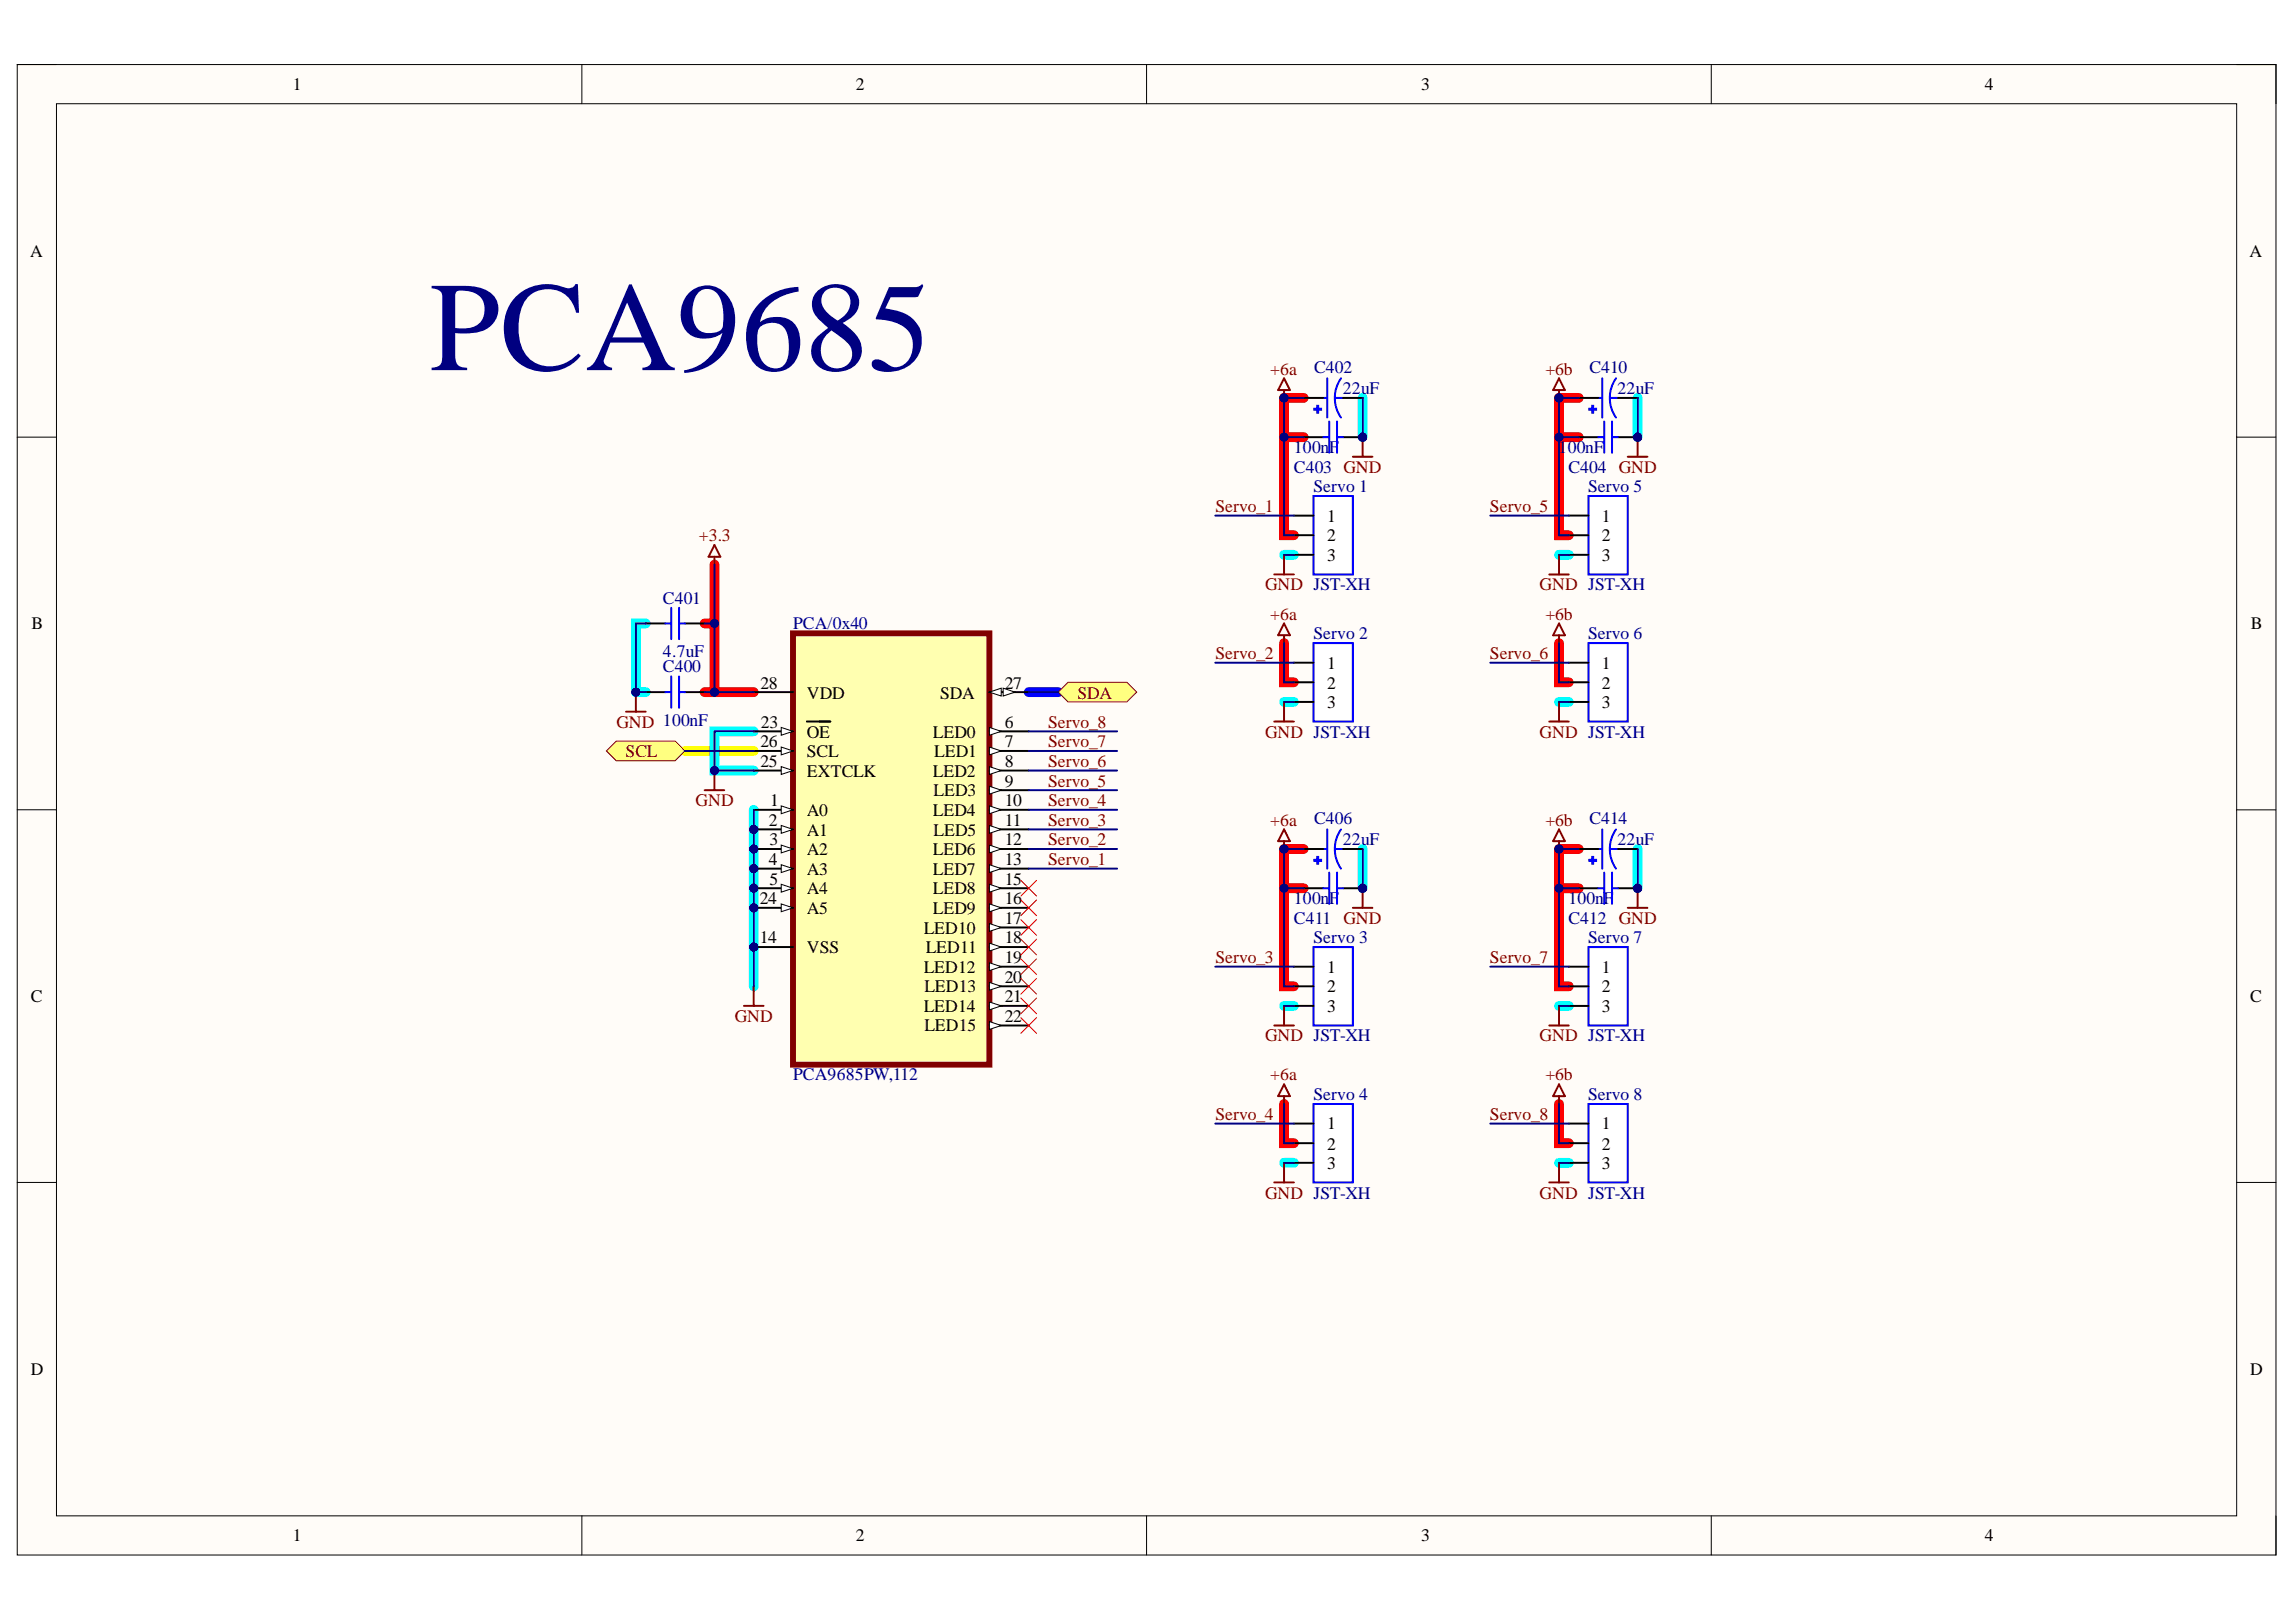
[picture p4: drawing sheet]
<svg xmlns="http://www.w3.org/2000/svg" width="297mm" height="210mm" viewBox="0 0 297 210" stroke-linecap="round" stroke-linejoin="round" font-family="sans-serif">
<defs><g id="words">
<text font-size="16.5" fill="#000080" x="55.6" y="47.9">PCA9685</text>
<g font-size="2.3">
<text x="37.9" y="11.7">1</text>
<text x="110.7" y="11.7">2</text>
<text x="183.9" y="11.7">3</text>
<text x="256.8" y="11.7">4</text>
<text x="3.9" y="33.3">A</text>
<text x="291" y="33.3">A</text>
<text x="171.7" y="67.5">1</text>
<text x="171.7" y="70">2</text>
<text x="207.2" y="67.5">1</text>
<text x="207.2" y="70">2</text>
<text x="171.7" y="72.6">3</text>
<text x="207.2" y="72.6">3</text>
<text x="4.1" y="81.4">B</text>
<text x="291.2" y="81.4">B</text>
<text x="98.4" y="89.1">28</text>
<text x="130" y="89.1">27</text>
<text x="171.7" y="86.5">1</text>
<text x="171.7" y="89.1">2</text>
<text x="207.2" y="86.5">1</text>
<text x="207.2" y="89.1">2</text>
<text x="98.5" y="94.2">23</text>
<text x="104.4" y="90.4">VDD</text>
<text x="104.4" y="95.5">OE</text>
<text x="120.7" y="95.5">LED0</text>
<text x="121.6" y="90.4">SDA</text>
<text x="130" y="94.2">6</text>
<text x="171.7" y="91.7">3</text>
<text x="207.2" y="91.7">3</text>
<text x="98.4" y="96.7">26</text>
<text x="98.4" y="99.3">25</text>
<text x="104.4" y="98">SCL</text>
<text x="104.4" y="100.5">EXTCLK</text>
<text x="120.7" y="100.5">LED2</text>
<text x="120.9" y="98">LED1</text>
<text x="130" y="96.7">7</text>
<text x="130" y="99.3">8</text>
<text x="130" y="101.8">9</text>
<text x="99.5" y="106.9">2</text>
<text x="99.6" y="104.3">1</text>
<text x="104.4" y="105.6">A0</text>
<text x="120.7" y="105.6">LED4</text>
<text x="120.8" y="103.1">LED3</text>
<text x="130" y="104.3">10</text>
<text x="130" y="106.9">11</text>
<text x="99.5" y="111.9">4</text>
<text x="99.6" y="109.4">3</text>
<text x="104.4" y="108.1">A1</text>
<text x="104.4" y="110.7">A2</text>
<text x="104.4" y="113.2">A3</text>
<text x="120.7" y="110.7">LED6</text>
<text x="120.7" y="113.2">LED7</text>
<text x="120.8" y="108.1">LED5</text>
<text x="130" y="109.4">12</text>
<text x="130" y="111.9">13</text>
<text x="98.3" y="117">24</text>
<text x="99.6" y="114.5">5</text>
<text x="104.4" y="115.7">A4</text>
<text x="104.4" y="118.3">A5</text>
<text x="120.7" y="115.7">LED8</text>
<text x="120.7" y="118.3">LED9</text>
<text x="130" y="114.5">15</text>
<text x="130" y="117">16</text>
<text x="130" y="119.5">17</text>
<text x="98.3" y="122.1">14</text>
<text x="104.4" y="123.3">VSS</text>
<text x="119.5" y="120.8">LED10</text>
<text x="119.5" y="125.9">LED12</text>
<text x="119.8" y="123.3">LED11</text>
<text x="130" y="122.1">18</text>
<text x="130" y="124.6">19</text>
<text x="171.7" y="125.9">1</text>
<text x="207.2" y="125.9">1</text>
<text x="4" y="129.7">C</text>
<text x="119.5" y="130.9">LED14</text>
<text x="119.6" y="128.4">LED13</text>
<text x="130" y="127.1">20</text>
<text x="130" y="129.7">21</text>
<text x="171.7" y="128.4">2</text>
<text x="171.7" y="130.9">3</text>
<text x="207.2" y="128.4">2</text>
<text x="207.2" y="130.9">3</text>
<text x="291.1" y="129.7">C</text>
<text x="119.6" y="133.5">LED15</text>
<text x="130" y="132.2">22</text>
<text x="171.7" y="146.2">1</text>
<text x="171.7" y="148.8">2</text>
<text x="207.2" y="146.2">1</text>
<text x="207.2" y="148.8">2</text>
<text x="171.7" y="151.3">3</text>
<text x="207.2" y="151.3">3</text>
<text x="4" y="177.9">D</text>
<text x="291.1" y="177.9">D</text>
<text x="37.9" y="199.5">1</text>
<text x="110.7" y="199.5">2</text>
<text x="183.9" y="199.5">3</text>
<text x="256.8" y="199.5">4</text>
</g>
<g font-size="2.3" fill="#800000">
<text x="164.3" y="48.5">+6a</text>
<text x="199.9" y="48.5">+6b</text>
<text x="90.4" y="70">+3.3</text>
<text x="157.2" y="66.2">Servo_1</text>
<text x="192.8" y="66.2">Servo_5</text>
<text x="163.7" y="76.4">GND JST-XH</text>
<text x="199.2" y="76.4">GND JST-XH</text>
<text x="164.3" y="80.2">+6a</text>
<text x="199.9" y="80.2">+6b</text>
<text x="157.2" y="85.2">Servo_2</text>
<text x="192.8" y="85.2">Servo_6</text>
<text x="79.8" y="94.2">GND 100nF</text>
<text x="135.6" y="94.2">Servo_8</text>
<text x="139.4" y="90.4">SDA</text>
<text x="163.7" y="95.5">GND JST-XH</text>
<text x="199.2" y="95.5">GND JST-XH</text>
<text x="80.9" y="98">SCL</text>
<text x="135.6" y="101.8">Servo_5</text>
<text x="135.6" y="99.3">Servo_6</text>
<text x="135.6" y="96.7">Servo_7</text>
<text x="90" y="104.3">GND</text>
<text x="135.6" y="106.9">Servo_3</text>
<text x="135.6" y="104.3">Servo_4</text>
<text x="164.3" y="106.9">+6a</text>
<text x="199.9" y="106.9">+6b</text>
<text x="135.6" y="111.9">Servo_1</text>
<text x="135.6" y="109.4">Servo_2</text>
<text x="157.2" y="124.6">Servo_3</text>
<text x="192.8" y="124.6">Servo_7</text>
<text x="95.1" y="132.2">GND</text>
<text x="163.7" y="134.7">GND JST-XH</text>
<text x="199.2" y="134.7">GND JST-XH</text>
<text x="164.3" y="139.8">+6a</text>
<text x="199.9" y="139.8">+6b</text>
<text x="157.2" y="144.9">Servo_4</text>
<text x="192.8" y="144.9">Servo_8</text>
<text x="163.7" y="155.1">GND JST-XH</text>
<text x="199.2" y="155.1">GND JST-XH</text>
</g>
<g font-size="2.3" fill="#000080">
<text x="170" y="48.2">C402</text>
<text x="173.7" y="51">22uF</text>
<text x="205.6" y="48.2">C410</text>
<text x="209.3" y="51">22uF</text>
<text x="167.4" y="58.6">100nF</text>
<text x="201.6" y="58.6">100nF</text>
<text x="167.4" y="61.2">C403 GND</text>
<text x="169.9" y="63.7">Servo 1</text>
<text x="202.9" y="61.2">C404 GND</text>
<text x="205.4" y="63.7">Servo 5</text>
<text x="85.8" y="78.1">C401</text>
<text x="102.6" y="81.4">PCA/0x40</text>
<text x="169.9" y="82.7">Servo 2</text>
<text x="205.4" y="82.7">Servo 6</text>
<text x="85.8" y="87">C400</text>
<text x="85.8" y="85">4.7uF</text>
<text x="170" y="106.6">C406</text>
<text x="205.6" y="106.6">C414</text>
<text x="173.7" y="109.4">22uF</text>
<text x="209.3" y="109.4">22uF</text>
<text x="167.4" y="117">100nF</text>
<text x="167.4" y="119.5">C411 GND</text>
<text x="202.9" y="117">100nF</text>
<text x="202.9" y="119.5">C412 GND</text>
<text x="169.9" y="122.1">Servo 3</text>
<text x="205.4" y="122.1">Servo 7</text>
<text x="102.6" y="139.8">PCA9685PW,112</text>
<text x="169.9" y="142.4">Servo 4</text>
<text x="205.4" y="142.4">Servo 8</text>
</g>
</g></defs>
<path d="M2.2 8.4h292.2v192.8h-292.2z" fill-rule="evenodd" fill="#fffcf8"/>
<path d="M2.2 8.4h292.2v192.8h-292.2z" fill="none" stroke="#000" stroke-width=".13"/>
<path d="M7.3 13.4h282.1v182.8h-282.1z" fill-rule="evenodd" fill="#fffcf8"/>
<g fill="none" stroke="#000" stroke-width=".13">
<path d="M2.2 8.3h5.1M7.3 13.4h282.1v182.8h-282.1zM75.3 8.3v5.1M148.3 8.3v5.1M221.4 8.4v5M289.4 8.4h5v5M2.2 56.6h5.1M289.4 56.6h5M2.2 104.8h5.1M289.4 104.8h5M2.2 153h5.1M289.4 153h5"/>
<path d="M75.3 196.2v5M148.3 196.2v5M221.4 196.2v5M294.4 196.2v5"/>
</g>
<path d="M88.6 97.2h8.9" fill="none" stroke="#ff0" stroke-width="1.3"/>
<path d="M133.1 89.6h3.8" fill="none" stroke="#00f" stroke-width="1.3"/>
<g fill="none" stroke="#0ff" stroke-width="1.3">
<path d="M176.3 51.5v5.1M211.9 51.5v5.1M166.1 71.8h1.3M201.7 71.8h1.3M83.5 80.7h-1.2v8.9h1.2M97.5 94.6h-5.1v5.1h5.1M166.1 90.8h1.3M201.7 90.8h1.3M97.5 104.8v22.8M176.3 109.9v5M211.9 109.9v5M166.1 130.2h1.3"/>
<path d="M201.7 130.2h1.3M166.1 150.5h1.3M201.7 150.5h1.3"/>
</g>
<g fill="none" stroke="#f00" stroke-width="1.3">
<path d="M166.1 56.6h2.6M168.7 51.5h-2.6v17.8h1.3M201.7 56.6h2.5M204.2 51.5h-2.5v17.8h1.3M92.4 73.1v16.5M91.2 89.6h6.3M91.2 80.7h1.2M166.1 83.2v5.1h1.3M201.7 83.2v5.1h1.3M166.1 114.9h2.6M168.7 109.9h-2.6v17.7h1.3M201.7 114.9h2.5"/>
<path d="M204.2 109.9h-2.5v17.7h1.3M166.1 142.9v5h1.3M201.7 142.9v5h1.3"/>
</g>
<circle cx="97.5" cy="107.3" r=".51" fill="#000080"/>
<circle cx="97.5" cy="107.3" r=".51" fill="none" stroke="#000080" stroke-width=".13"/>
<circle cx="97.5" cy="109.9" r=".51" fill="#000080"/>
<circle cx="97.5" cy="109.9" r=".51" fill="none" stroke="#000080" stroke-width=".13"/>
<circle cx="97.5" cy="112.4" r=".51" fill="#000080"/>
<circle cx="97.5" cy="112.4" r=".51" fill="none" stroke="#000080" stroke-width=".13"/>
<circle cx="97.5" cy="114.9" r=".51" fill="#000080"/>
<circle cx="97.5" cy="114.9" r=".51" fill="none" stroke="#000080" stroke-width=".13"/>
<circle cx="97.5" cy="117.5" r=".51" fill="#000080"/>
<circle cx="97.5" cy="117.5" r=".51" fill="none" stroke="#000080" stroke-width=".13"/>
<circle cx="97.5" cy="122.6" r=".51" fill="#000080"/>
<circle cx="97.5" cy="122.6" r=".51" fill="none" stroke="#000080" stroke-width=".13"/>
<path d="M102.6 82h25.4v55.8h-25.4z" fill-rule="evenodd" fill="#ffffb0"/>
<path d="M102.6 82h25.4v55.8h-25.4z" fill="none" stroke="#800000" stroke-width=".76"/>
<path d="M97.5 89.6h5.1M97.5 94.6h5.1" fill="none" stroke="#000" stroke-width=".25"/>
<path d="M101.1 94.1l1.5 .5-1.5 .5z" fill="#f8fcff"/>
<path d="M101.1 94.1l1.5 .5-1.5 .5z" fill="none" stroke="#000" stroke-width=".13"/>
<path d="M97.5 97.2h5.1M104.4 93.4h3" fill="none" stroke="#000" stroke-width=".25"/>
<path d="M101.1 96.7l1.5 .5-1.5 .5z" fill="#f8fcff"/>
<path d="M101.1 96.7l1.5 .5-1.5 .5z" fill="none" stroke="#000" stroke-width=".13"/>
<path d="M97.5 99.7h5.1" fill="none" stroke="#000" stroke-width=".25"/>
<path d="M101.1 99.2l1.5 .5-1.5 .5z" fill="#f8fcff"/>
<path d="M101.1 99.2l1.5 .5-1.5 .5z" fill="none" stroke="#000" stroke-width=".13"/>
<path d="M97.5 104.8h5.1" fill="none" stroke="#000" stroke-width=".25"/>
<path d="M101.1 104.3l1.5 .5-1.5 .5z" fill="#f8fcff"/>
<path d="M101.1 104.3l1.5 .5-1.5 .5z" fill="none" stroke="#000" stroke-width=".13"/>
<path d="M97.5 107.3h5.1" fill="none" stroke="#000" stroke-width=".25"/>
<path d="M101.1 106.8l1.5 .5-1.5 .5z" fill="#f8fcff"/>
<path d="M101.1 106.8l1.5 .5-1.5 .5z" fill="none" stroke="#000" stroke-width=".13"/>
<circle cx="97.5" cy="107.3" r=".51" fill="#000080"/>
<circle cx="97.5" cy="107.3" r=".51" fill="none" stroke="#000080" stroke-width=".13"/>
<path d="M97.5 109.9h5.1" fill="none" stroke="#000" stroke-width=".25"/>
<path d="M101.1 109.4l1.5 .5-1.5 .5z" fill="#f8fcff"/>
<path d="M101.1 109.4l1.5 .5-1.5 .5z" fill="none" stroke="#000" stroke-width=".13"/>
<circle cx="97.5" cy="109.9" r=".51" fill="#000080"/>
<circle cx="97.5" cy="109.9" r=".51" fill="none" stroke="#000080" stroke-width=".13"/>
<path d="M97.5 112.4h5.1" fill="none" stroke="#000" stroke-width=".25"/>
<path d="M101.1 111.9l1.5 .5-1.5 .5z" fill="#f8fcff"/>
<path d="M101.1 111.9l1.5 .5-1.5 .5z" fill="none" stroke="#000" stroke-width=".13"/>
<circle cx="97.5" cy="112.4" r=".51" fill="#000080"/>
<circle cx="97.5" cy="112.4" r=".51" fill="none" stroke="#000080" stroke-width=".13"/>
<path d="M97.5 114.9h5.1" fill="none" stroke="#000" stroke-width=".25"/>
<path d="M101.1 114.4l1.5 .5-1.5 .6z" fill="#f8fcff"/>
<path d="M101.1 114.4l1.5 .5-1.5 .6z" fill="none" stroke="#000" stroke-width=".13"/>
<circle cx="97.5" cy="114.9" r=".51" fill="#000080"/>
<circle cx="97.5" cy="114.9" r=".51" fill="none" stroke="#000080" stroke-width=".13"/>
<path d="M97.5 117.5h5.1" fill="none" stroke="#000" stroke-width=".25"/>
<path d="M101.1 117l1.5 .5-1.5 .5z" fill="#f8fcff"/>
<path d="M101.1 117l1.5 .5-1.5 .5z" fill="none" stroke="#000" stroke-width=".13"/>
<circle cx="97.5" cy="117.5" r=".51" fill="#000080"/>
<circle cx="97.5" cy="117.5" r=".51" fill="none" stroke="#000080" stroke-width=".13"/>
<path d="M97.5 122.6h5.1" fill="none" stroke="#000" stroke-width=".25"/>
<circle cx="97.5" cy="122.6" r=".51" fill="#000080"/>
<circle cx="97.5" cy="122.6" r=".51" fill="none" stroke="#000080" stroke-width=".13"/>
<path d="M128 89.6h5.1" fill="none" stroke="#000" stroke-width=".25"/>
<path d="M128 89.6l1.5-.5v1z" fill="#f8fcff"/>
<path d="M128 89.6l1.5-.5v1z" fill="none" stroke="#000" stroke-width=".13"/>
<path d="M129.8 89.1l1.5 .5-1.5 .5z" fill="#f8fcff"/>
<path d="M129.8 89.1l1.5 .5-1.5 .5z" fill="none" stroke="#000" stroke-width=".13"/>
<path d="M128 94.6h5.1" fill="none" stroke="#000" stroke-width=".25"/>
<path d="M128 94.1l1.5 .5-1.5 .5z" fill="#f8fcff"/>
<path d="M128 94.1l1.5 .5-1.5 .5z" fill="none" stroke="#000" stroke-width=".13"/>
<path d="M128 97.2h5.1" fill="none" stroke="#000" stroke-width=".25"/>
<path d="M128 96.7l1.5 .5-1.5 .5z" fill="#f8fcff"/>
<path d="M128 96.7l1.5 .5-1.5 .5z" fill="none" stroke="#000" stroke-width=".13"/>
<path d="M128 99.7h5.1" fill="none" stroke="#000" stroke-width=".25"/>
<path d="M128 99.2l1.5 .5-1.5 .5z" fill="#f8fcff"/>
<path d="M128 99.2l1.5 .5-1.5 .5z" fill="none" stroke="#000" stroke-width=".13"/>
<path d="M128 102.3h5.1" fill="none" stroke="#000" stroke-width=".25"/>
<path d="M128 101.7l1.5 .6-1.5 .5z" fill="#f8fcff"/>
<path d="M128 101.7l1.5 .6-1.5 .5z" fill="none" stroke="#000" stroke-width=".13"/>
<path d="M128 104.8h5.1" fill="none" stroke="#000" stroke-width=".25"/>
<path d="M128 104.3l1.5 .5-1.5 .5z" fill="#f8fcff"/>
<path d="M128 104.3l1.5 .5-1.5 .5z" fill="none" stroke="#000" stroke-width=".13"/>
<path d="M128 107.3h5.1" fill="none" stroke="#000" stroke-width=".25"/>
<path d="M128 106.8l1.5 .5-1.5 .5z" fill="#f8fcff"/>
<path d="M128 106.8l1.5 .5-1.5 .5z" fill="none" stroke="#000" stroke-width=".13"/>
<path d="M128 109.9h5.1" fill="none" stroke="#000" stroke-width=".25"/>
<path d="M128 109.4l1.5 .5-1.5 .5z" fill="#f8fcff"/>
<path d="M128 109.4l1.5 .5-1.5 .5z" fill="none" stroke="#000" stroke-width=".13"/>
<path d="M128 112.4h5.1" fill="none" stroke="#000" stroke-width=".25"/>
<path d="M128 111.9l1.5 .5-1.5 .5z" fill="#f8fcff"/>
<path d="M128 111.9l1.5 .5-1.5 .5z" fill="none" stroke="#000" stroke-width=".13"/>
<path d="M128 114.9h5.1" fill="none" stroke="#000" stroke-width=".25"/>
<path d="M128 114.4l1.5 .5-1.5 .6z" fill="#f8fcff"/>
<path d="M128 114.4l1.5 .5-1.5 .6z" fill="none" stroke="#000" stroke-width=".13"/>
<path d="M128 117.5h5.1" fill="none" stroke="#000" stroke-width=".25"/>
<path d="M128 117l1.5 .5-1.5 .5z" fill="#f8fcff"/>
<path d="M128 117l1.5 .5-1.5 .5z" fill="none" stroke="#000" stroke-width=".13"/>
<path d="M128 120h5.1" fill="none" stroke="#000" stroke-width=".25"/>
<path d="M128 119.5l1.5 .5-1.5 .5z" fill="#f8fcff"/>
<path d="M128 119.5l1.5 .5-1.5 .5z" fill="none" stroke="#000" stroke-width=".13"/>
<path d="M128 122.6h5.1" fill="none" stroke="#000" stroke-width=".25"/>
<path d="M128 122.1l1.5 .5-1.5 .5z" fill="#f8fcff"/>
<path d="M128 122.1l1.5 .5-1.5 .5z" fill="none" stroke="#000" stroke-width=".13"/>
<path d="M128 125.1h5.1" fill="none" stroke="#000" stroke-width=".25"/>
<path d="M128 124.6l1.5 .5-1.5 .5z" fill="#f8fcff"/>
<path d="M128 124.6l1.5 .5-1.5 .5z" fill="none" stroke="#000" stroke-width=".13"/>
<path d="M128 127.6h5.1" fill="none" stroke="#000" stroke-width=".25"/>
<path d="M128 127.1l1.5 .5-1.5 .5z" fill="#f8fcff"/>
<path d="M128 127.1l1.5 .5-1.5 .5z" fill="none" stroke="#000" stroke-width=".13"/>
<path d="M128 130.2h5.1" fill="none" stroke="#000" stroke-width=".25"/>
<path d="M128 129.7l1.5 .5-1.5 .5z" fill="#f8fcff"/>
<path d="M128 129.7l1.5 .5-1.5 .5z" fill="none" stroke="#000" stroke-width=".13"/>
<path d="M128 132.7h5.1" fill="none" stroke="#000" stroke-width=".25"/>
<path d="M128 132.2l1.5 .5-1.5 .5z" fill="#f8fcff"/>
<path d="M128 132.2l1.5 .5-1.5 .5z" fill="none" stroke="#000" stroke-width=".13"/>
<path d="M138.2 88.3h7.6l1.3 1.3-1.3 1.2h-7.6l-1.3-1.2z" fill-rule="evenodd" fill="#ffff80"/>
<path d="M138.2 88.3h7.6l1.3 1.3-1.3 1.2h-7.6l-1.3-1.2z" fill="none" stroke="#800000" stroke-width=".13"/>
<path d="M79.7 95.9h7.7l1.2 1.3-1.2 1.2h-7.7l-1.2-1.2z" fill-rule="evenodd" fill="#ffff80"/>
<path d="M79.7 95.9h7.7l1.2 1.3-1.2 1.2h-7.7l-1.2-1.2z" fill="none" stroke="#800000" stroke-width=".13"/>
<path d="M92.4 99.7v2.6M91.2 102.3h2.5" fill="none" stroke="#800000" stroke-width=".25"/>
<circle cx="92.4" cy="99.7" r=".51" fill="#000080"/>
<circle cx="92.4" cy="99.7" r=".51" fill="none" stroke="#000080" stroke-width=".13"/>
<path d="M92.4 70.5l.8 1.6h-1.5zM92.4 72.1v1M96.2 130.2h2.6M97.5 127.6v2.6" fill="none" stroke="#800000" stroke-width=".25"/>
<path d="M169.9 64.2h5.1v10.1h-5.1z" fill-rule="evenodd" fill="#fff"/>
<path d="M169.9 64.2h5.1v10.1h-5.1z" fill="none" stroke="#00f" stroke-width=".25"/>
<path d="M167.4 66.7h2.5M167.4 69.3h2.5M167.4 71.8h2.5" fill="none" stroke="#000" stroke-width=".25"/>
<path d="M169.9 83.2h5.1v10.2h-5.1z" fill-rule="evenodd" fill="#fff"/>
<path d="M169.9 83.2h5.1v10.2h-5.1z" fill="none" stroke="#00f" stroke-width=".25"/>
<path d="M167.4 85.8h2.5M167.4 88.3h2.5M167.4 90.8h2.5" fill="none" stroke="#000" stroke-width=".25"/>
<path d="M169.9 122.6h5.1v10.1h-5.1z" fill-rule="evenodd" fill="#fff"/>
<path d="M169.9 122.6h5.1v10.1h-5.1z" fill="none" stroke="#00f" stroke-width=".25"/>
<path d="M167.4 125.1h2.5M167.4 127.6h2.5M167.4 130.2h2.5" fill="none" stroke="#000" stroke-width=".25"/>
<path d="M169.9 142.9h5.1v10.1h-5.1z" fill-rule="evenodd" fill="#fff"/>
<path d="M86.1 89.6h.7M86.8 87.5v4.1M87.9 87.5v4.1M87.9 89.6h.7M169.9 142.9h5.1v10.1h-5.1z" fill="none" stroke="#00f" stroke-width=".25"/>
<path d="M83.5 89.6h2.6M88.6 89.6h2.6M167.4 145.4h2.5M167.4 147.9h2.5M167.4 150.5h2.5" fill="none" stroke="#000" stroke-width=".25"/>
<path d="M81 92.1h2.5M82.3 89.6v2.5M164.8 153h2.6M166.1 150.5v2.5" fill="none" stroke="#800000" stroke-width=".25"/>
<circle cx="82.3" cy="89.6" r=".51" fill="#000080"/>
<circle cx="82.3" cy="89.6" r=".51" fill="none" stroke="#000080" stroke-width=".13"/>
<path d="M164.8 74.3h2.6M166.1 71.8v2.5M164.8 93.4h2.6M166.1 90.8v2.6M164.8 132.7h2.6M166.1 130.2v2.5" fill="none" stroke="#800000" stroke-width=".25"/>
<path d="M205.5 64.2h5.1v10.1h-5.1z" fill-rule="evenodd" fill="#fff"/>
<path d="M205.5 64.2h5.1v10.1h-5.1z" fill="none" stroke="#00f" stroke-width=".25"/>
<path d="M203 66.7h2.5M203 69.3h2.5M203 71.8h2.5" fill="none" stroke="#000" stroke-width=".25"/>
<path d="M205.5 83.2h5.1v10.2h-5.1z" fill-rule="evenodd" fill="#fff"/>
<path d="M205.5 83.2h5.1v10.2h-5.1z" fill="none" stroke="#00f" stroke-width=".25"/>
<path d="M203 85.8h2.5M203 88.3h2.5M203 90.8h2.5" fill="none" stroke="#000" stroke-width=".25"/>
<path d="M205.5 122.6h5.1v10.1h-5.1z" fill-rule="evenodd" fill="#fff"/>
<path d="M205.5 122.6h5.1v10.1h-5.1z" fill="none" stroke="#00f" stroke-width=".25"/>
<path d="M203 125.1h2.5M203 127.6h2.5M203 130.2h2.5" fill="none" stroke="#000" stroke-width=".25"/>
<path d="M205.5 142.9h5.1v10.1h-5.1z" fill-rule="evenodd" fill="#fff"/>
<path d="M205.5 142.9h5.1v10.1h-5.1z" fill="none" stroke="#00f" stroke-width=".25"/>
<path d="M203 145.4h2.5M203 147.9h2.5M203 150.5h2.5" fill="none" stroke="#000" stroke-width=".25"/>
<path d="M200.4 74.3h2.6M201.7 71.8v2.5M200.4 93.4h2.6M201.7 90.8v2.6M200.4 132.7h2.6M201.7 130.2v2.5M200.4 153h2.6M201.7 150.5v2.5" fill="none" stroke="#800000" stroke-width=".25"/>
<circle cx="176.3" cy="56.6" r=".51" fill="#000080"/>
<circle cx="176.3" cy="56.6" r=".51" fill="none" stroke="#000080" stroke-width=".13"/>
<path d="M173.8 56.6h2.5" fill="none" stroke="#000" stroke-width=".25"/>
<circle cx="176.3" cy="56.6" r=".51" fill="#000080"/>
<circle cx="176.3" cy="56.6" r=".51" fill="none" stroke="#000080" stroke-width=".13"/>
<path d="M168.7 56.6h2.5" fill="none" stroke="#000" stroke-width=".25"/>
<path d="M171.2 56.6h.8M172 54.5v4.1M173 54.5v4.1M173 56.6h.8" fill="none" stroke="#00f" stroke-width=".25"/>
<path d="M175 59.1h2.6M176.3 56.6v2.5" fill="none" stroke="#800000" stroke-width=".25"/>
<circle cx="176.3" cy="56.6" r=".51" fill="#000080"/>
<circle cx="176.3" cy="56.6" r=".51" fill="none" stroke="#000080" stroke-width=".13"/>
<path d="M166.1 49l.8 1.5h-1.5zM166.1 50.5v1" fill="none" stroke="#800000" stroke-width=".25"/>
<circle cx="166.1" cy="51.5" r=".51" fill="#000080"/>
<circle cx="166.1" cy="51.5" r=".51" fill="none" stroke="#000080" stroke-width=".13"/>
<path d="M166.1 80.7l.8 1.5h-1.5zM166.1 82.2v1" fill="none" stroke="#800000" stroke-width=".25"/>
<circle cx="176.3" cy="114.9" r=".51" fill="#000080"/>
<circle cx="176.3" cy="114.9" r=".51" fill="none" stroke="#000080" stroke-width=".13"/>
<path d="M173.8 114.9h2.5" fill="none" stroke="#000" stroke-width=".25"/>
<circle cx="176.3" cy="114.9" r=".51" fill="#000080"/>
<circle cx="176.3" cy="114.9" r=".51" fill="none" stroke="#000080" stroke-width=".13"/>
<path d="M168.7 114.9h2.5" fill="none" stroke="#000" stroke-width=".25"/>
<path d="M171.2 114.9h.8M172 112.9v4.1M173 112.9v4.1M173 114.9h.8" fill="none" stroke="#00f" stroke-width=".25"/>
<path d="M175 117.5h2.6M176.3 114.9v2.6" fill="none" stroke="#800000" stroke-width=".25"/>
<circle cx="176.3" cy="114.9" r=".51" fill="#000080"/>
<circle cx="176.3" cy="114.9" r=".51" fill="none" stroke="#000080" stroke-width=".13"/>
<path d="M166.1 107.3l.8 1.6h-1.5zM166.1 108.9v1" fill="none" stroke="#800000" stroke-width=".25"/>
<circle cx="166.1" cy="109.9" r=".51" fill="#000080"/>
<circle cx="166.1" cy="109.9" r=".51" fill="none" stroke="#000080" stroke-width=".13"/>
<path d="M166.1 140.3l.8 1.6h-1.5zM166.1 141.9v1" fill="none" stroke="#800000" stroke-width=".25"/>
<circle cx="211.9" cy="56.6" r=".51" fill="#000080"/>
<circle cx="211.9" cy="56.6" r=".51" fill="none" stroke="#000080" stroke-width=".13"/>
<path d="M209.3 56.6h2.6" fill="none" stroke="#000" stroke-width=".25"/>
<circle cx="211.9" cy="56.6" r=".51" fill="#000080"/>
<circle cx="211.9" cy="56.6" r=".51" fill="none" stroke="#000080" stroke-width=".13"/>
<path d="M204.2 56.6h2.6" fill="none" stroke="#000" stroke-width=".25"/>
<path d="M206.8 56.6h.7M207.5 54.5v4.1M208.6 54.5v4.1M208.6 56.6h.7" fill="none" stroke="#00f" stroke-width=".25"/>
<path d="M210.6 59.1h2.5M211.9 56.6v2.5" fill="none" stroke="#800000" stroke-width=".25"/>
<circle cx="211.9" cy="56.6" r=".51" fill="#000080"/>
<circle cx="211.9" cy="56.6" r=".51" fill="none" stroke="#000080" stroke-width=".13"/>
<path d="M201.7 49l.8 1.5h-1.6zM201.7 50.5v1" fill="none" stroke="#800000" stroke-width=".25"/>
<circle cx="201.7" cy="51.5" r=".51" fill="#000080"/>
<circle cx="201.7" cy="51.5" r=".51" fill="none" stroke="#000080" stroke-width=".13"/>
<circle cx="211.9" cy="114.9" r=".51" fill="#000080"/>
<circle cx="211.9" cy="114.9" r=".51" fill="none" stroke="#000080" stroke-width=".13"/>
<path d="M209.3 114.9h2.6" fill="none" stroke="#000" stroke-width=".25"/>
<circle cx="211.9" cy="114.9" r=".51" fill="#000080"/>
<circle cx="211.9" cy="114.9" r=".51" fill="none" stroke="#000080" stroke-width=".13"/>
<path d="M204.2 114.9h2.6" fill="none" stroke="#000" stroke-width=".25"/>
<path d="M206.8 114.9h.7M207.5 112.9v4.1M208.6 112.9v4.1M208.6 114.9h.7" fill="none" stroke="#00f" stroke-width=".25"/>
<path d="M210.6 117.5h2.5M211.9 114.9v2.6" fill="none" stroke="#800000" stroke-width=".25"/>
<circle cx="211.9" cy="114.9" r=".51" fill="#000080"/>
<circle cx="211.9" cy="114.9" r=".51" fill="none" stroke="#000080" stroke-width=".13"/>
<path d="M201.7 80.7l.8 1.5h-1.6zM201.7 82.2v1M201.7 108.9v1M201.7 107.3l.8 1.6h-1.6z" fill="none" stroke="#800000" stroke-width=".25"/>
<circle cx="201.7" cy="109.9" r=".51" fill="#000080"/>
<circle cx="201.7" cy="109.9" r=".51" fill="none" stroke="#000080" stroke-width=".13"/>
<path d="M201.7 140.3l.8 1.6h-1.6zM201.7 141.9v1" fill="none" stroke="#800000" stroke-width=".25"/>
<g fill="none" stroke="#f00" stroke-width=".13">
<path d="M132.1 113.9l2 2.1M132.1 116.5l2 2M132.1 119l2 2M134.1 113.9l-2 2.1M134.1 116.5l-2 2M134.1 119l-2 2M132.1 121.5l2 2.1M132.1 124.1l2 2M132.1 126.6l2 2.1M132.1 129.2l2 2M132.1 131.7l2 2M134.1 121.5l-2 2.1"/>
<path d="M134.1 124.1l-2 2M134.1 126.6l-2 2.1M134.1 129.2l-2 2M134.1 131.7l-2 2"/>
</g>
<path d="M170 52.9h.9v.1h-.9z" fill-rule="evenodd" fill="#00f"/>
<path d="M170 52.9h.9v.1h-.9z" fill="none" stroke="#00f" stroke-width=".25"/>
<path d="M170.4 52.5h.1v.9h-.1z" fill-rule="evenodd" fill="#00f"/>
<path d="M170.4 52.5h.1v.9h-.1zM171.2 51.5h.5M171.7 49v5M172.7 51.5h1.1M173.5 49a4.4 4.4 0 0 0 0 5" fill="none" stroke="#00f" stroke-width=".25"/>
<path d="M168.7 51.5h2.5M173.8 51.5h2.5" fill="none" stroke="#000" stroke-width=".25"/>
<path d="M170 111.3h.9v.1h-.9z" fill-rule="evenodd" fill="#00f"/>
<path d="M170 111.3h.9v.1h-.9z" fill="none" stroke="#00f" stroke-width=".25"/>
<path d="M170.4 110.9h.1v.9h-.1z" fill-rule="evenodd" fill="#00f"/>
<path d="M170.4 110.9h.1v.9h-.1zM171.2 109.9h.5M171.7 107.3v5.1M172.7 109.9h1.1M173.5 107.3a4.4 4.4 0 0 0 0 5.1" fill="none" stroke="#00f" stroke-width=".25"/>
<path d="M168.7 109.9h2.5M173.8 109.9h2.5" fill="none" stroke="#000" stroke-width=".25"/>
<path d="M205.6 52.9h.9v.1h-.9z" fill-rule="evenodd" fill="#00f"/>
<path d="M205.6 52.9h.9v.1h-.9z" fill="none" stroke="#00f" stroke-width=".25"/>
<path d="M206 52.5h.1v.9h-.1z" fill-rule="evenodd" fill="#00f"/>
<path d="M206 52.5h.1v.9h-.1zM206.8 51.5h.5M207.3 49v5M208.3 51.5h1M209.1 49a4.4 4.4 0 0 0 0 5" fill="none" stroke="#00f" stroke-width=".25"/>
<path d="M204.2 51.5h2.6M209.3 51.5h2.6" fill="none" stroke="#000" stroke-width=".25"/>
<path d="M205.6 111.3h.9v.1h-.9z" fill-rule="evenodd" fill="#00f"/>
<path d="M205.6 111.3h.9v.1h-.9z" fill="none" stroke="#00f" stroke-width=".25"/>
<path d="M206 110.9h.1v.9h-.1z" fill-rule="evenodd" fill="#00f"/>
<path d="M86.8 78.7v4M87.9 78.7v4M86.1 80.7h.7M87.9 80.7h.7M206 110.9h.1v.9h-.1zM206.8 109.9h.5M207.3 107.3v5.1M208.3 109.9h1M209.1 107.3a4.4 4.4 0 0 0 0 5.1" fill="none" stroke="#00f" stroke-width=".25"/>
<path d="M83.5 80.7h2.6M88.6 80.7h2.6M204.2 109.9h2.6M209.3 109.9h2.6" fill="none" stroke="#000" stroke-width=".25"/>
<path d="M88.6 97.2h8.9M133.1 89.6h3.8M97.5 122.6v5" fill="none" stroke="#000080" stroke-width=".25"/>
<circle cx="97.5" cy="122.6" r=".51" fill="#000080"/>
<circle cx="97.5" cy="122.6" r=".51" fill="none" stroke="#000080" stroke-width=".13"/>
<path d="M97.5 104.8v17.8" fill="none" stroke="#000080" stroke-width=".25"/>
<circle cx="97.5" cy="107.3" r=".51" fill="#000080"/>
<circle cx="97.5" cy="107.3" r=".51" fill="none" stroke="#000080" stroke-width=".13"/>
<circle cx="97.5" cy="109.9" r=".51" fill="#000080"/>
<circle cx="97.5" cy="109.9" r=".51" fill="none" stroke="#000080" stroke-width=".13"/>
<circle cx="97.5" cy="112.4" r=".51" fill="#000080"/>
<circle cx="97.5" cy="112.4" r=".51" fill="none" stroke="#000080" stroke-width=".13"/>
<circle cx="97.5" cy="114.9" r=".51" fill="#000080"/>
<circle cx="97.5" cy="114.9" r=".51" fill="none" stroke="#000080" stroke-width=".13"/>
<circle cx="97.5" cy="117.5" r=".51" fill="#000080"/>
<circle cx="97.5" cy="117.5" r=".51" fill="none" stroke="#000080" stroke-width=".13"/>
<circle cx="97.5" cy="122.6" r=".51" fill="#000080"/>
<circle cx="97.5" cy="122.6" r=".51" fill="none" stroke="#000080" stroke-width=".13"/>
<path d="M82.3 89.6h1.2M133.1 94.6h11.4M166.1 90.8h1.3M157.2 125.1h10.2M166.1 130.2h1.3M157.2 145.4h10.2M166.1 150.5h1.3" fill="none" stroke="#000080" stroke-width=".25"/>
<circle cx="82.3" cy="89.6" r=".51" fill="#000080"/>
<circle cx="82.3" cy="89.6" r=".51" fill="none" stroke="#000080" stroke-width=".13"/>
<g fill="none" stroke="#000080" stroke-width=".25">
<path d="M157.2 66.7h10.2M166.1 71.8h1.3M192.8 66.7h10.2M201.7 71.8h1.3M97.5 94.6h-5.1v5.1h5.1M133.1 97.2h11.4M133.1 99.7h11.4M157.2 85.8h10.2M192.8 85.8h10.2M201.7 90.8h1.3M133.1 102.3h11.4M133.1 104.8h11.4"/>
<path d="M133.1 107.3h11.4M133.1 109.9h11.4M192.8 125.1h10.2M201.7 130.2h1.3M201.7 150.5h1.3"/>
</g>
<circle cx="92.4" cy="99.7" r=".51" fill="#000080"/>
<circle cx="92.4" cy="99.7" r=".51" fill="none" stroke="#000080" stroke-width=".13"/>
<path d="M176.3 51.5v5.1" fill="none" stroke="#000080" stroke-width=".25"/>
<circle cx="176.3" cy="56.6" r=".51" fill="#000080"/>
<circle cx="176.3" cy="56.6" r=".51" fill="none" stroke="#000080" stroke-width=".13"/>
<path d="M166.1 56.6h2.6" fill="none" stroke="#000080" stroke-width=".25"/>
<circle cx="166.1" cy="56.6" r=".51" fill="#000080"/>
<circle cx="166.1" cy="56.6" r=".51" fill="none" stroke="#000080" stroke-width=".13"/>
<path d="M166.1 51.5h2.6" fill="none" stroke="#000080" stroke-width=".25"/>
<circle cx="166.1" cy="51.5" r=".51" fill="#000080"/>
<circle cx="166.1" cy="51.5" r=".51" fill="none" stroke="#000080" stroke-width=".13"/>
<path d="M176.3 109.9v5" fill="none" stroke="#000080" stroke-width=".25"/>
<circle cx="176.3" cy="114.9" r=".51" fill="#000080"/>
<circle cx="176.3" cy="114.9" r=".51" fill="none" stroke="#000080" stroke-width=".13"/>
<path d="M166.1 114.9h2.6" fill="none" stroke="#000080" stroke-width=".25"/>
<circle cx="166.1" cy="114.9" r=".51" fill="#000080"/>
<circle cx="166.1" cy="114.9" r=".51" fill="none" stroke="#000080" stroke-width=".13"/>
<path d="M166.1 109.9h2.6" fill="none" stroke="#000080" stroke-width=".25"/>
<circle cx="166.1" cy="109.9" r=".51" fill="#000080"/>
<circle cx="166.1" cy="109.9" r=".51" fill="none" stroke="#000080" stroke-width=".13"/>
<path d="M211.9 51.5v5.1" fill="none" stroke="#000080" stroke-width=".25"/>
<circle cx="211.9" cy="56.6" r=".51" fill="#000080"/>
<circle cx="211.9" cy="56.6" r=".51" fill="none" stroke="#000080" stroke-width=".13"/>
<path d="M201.7 56.6h2.5" fill="none" stroke="#000080" stroke-width=".25"/>
<circle cx="201.7" cy="56.6" r=".51" fill="#000080"/>
<circle cx="201.7" cy="56.6" r=".51" fill="none" stroke="#000080" stroke-width=".13"/>
<path d="M201.7 51.5h2.5" fill="none" stroke="#000080" stroke-width=".25"/>
<circle cx="201.7" cy="51.5" r=".51" fill="#000080"/>
<circle cx="201.7" cy="51.5" r=".51" fill="none" stroke="#000080" stroke-width=".13"/>
<path d="M211.9 109.9v5" fill="none" stroke="#000080" stroke-width=".25"/>
<circle cx="211.9" cy="114.9" r=".51" fill="#000080"/>
<circle cx="211.9" cy="114.9" r=".51" fill="none" stroke="#000080" stroke-width=".13"/>
<path d="M201.7 114.9h2.5" fill="none" stroke="#000080" stroke-width=".25"/>
<circle cx="201.7" cy="114.9" r=".51" fill="#000080"/>
<circle cx="201.7" cy="114.9" r=".51" fill="none" stroke="#000080" stroke-width=".13"/>
<path d="M201.7 109.9h2.5" fill="none" stroke="#000080" stroke-width=".25"/>
<circle cx="201.7" cy="109.9" r=".51" fill="#000080"/>
<circle cx="201.7" cy="109.9" r=".51" fill="none" stroke="#000080" stroke-width=".13"/>
<path d="M166.1 51.5v17.8h1.3M166.1 83.2v5.1h1.3M166.1 142.9v5h1.3" fill="none" stroke="#000080" stroke-width=".25"/>
<circle cx="166.1" cy="56.6" r=".51" fill="#000080"/>
<circle cx="166.1" cy="56.6" r=".51" fill="none" stroke="#000080" stroke-width=".13"/>
<circle cx="166.1" cy="51.5" r=".51" fill="#000080"/>
<circle cx="166.1" cy="51.5" r=".51" fill="none" stroke="#000080" stroke-width=".13"/>
<path d="M201.7 51.5v17.8h1.3M201.7 83.2v5.1h1.3M201.7 142.9v5h1.3" fill="none" stroke="#000080" stroke-width=".25"/>
<circle cx="201.7" cy="51.5" r=".51" fill="#000080"/>
<circle cx="201.7" cy="51.5" r=".51" fill="none" stroke="#000080" stroke-width=".13"/>
<circle cx="201.7" cy="56.6" r=".51" fill="#000080"/>
<circle cx="201.7" cy="56.6" r=".51" fill="none" stroke="#000080" stroke-width=".13"/>
<path d="M83.5 80.7h-1.2v8.9" fill="none" stroke="#000080" stroke-width=".25"/>
<circle cx="82.3" cy="89.6" r=".51" fill="#000080"/>
<circle cx="82.3" cy="89.6" r=".51" fill="none" stroke="#000080" stroke-width=".13"/>
<path d="M92.4 89.6h5.1" fill="none" stroke="#000080" stroke-width=".25"/>
<circle cx="92.4" cy="89.6" r=".51" fill="#000080"/>
<circle cx="92.4" cy="89.6" r=".51" fill="none" stroke="#000080" stroke-width=".13"/>
<path d="M91.2 89.6h1.2" fill="none" stroke="#000080" stroke-width=".25"/>
<circle cx="92.4" cy="89.6" r=".51" fill="#000080"/>
<circle cx="92.4" cy="89.6" r=".51" fill="none" stroke="#000080" stroke-width=".13"/>
<path d="M91.2 80.7h1.2" fill="none" stroke="#000080" stroke-width=".25"/>
<circle cx="92.4" cy="80.7" r=".51" fill="#000080"/>
<circle cx="92.4" cy="80.7" r=".51" fill="none" stroke="#000080" stroke-width=".13"/>
<path d="M92.4 73.1v16.5" fill="none" stroke="#000080" stroke-width=".25"/>
<circle cx="92.4" cy="80.7" r=".51" fill="#000080"/>
<circle cx="92.4" cy="80.7" r=".51" fill="none" stroke="#000080" stroke-width=".13"/>
<circle cx="92.4" cy="89.6" r=".51" fill="#000080"/>
<circle cx="92.4" cy="89.6" r=".51" fill="none" stroke="#000080" stroke-width=".13"/>
<path d="M133.1 112.4h11.4M166.1 109.9v17.7h1.3M192.8 145.4h10.2" fill="none" stroke="#000080" stroke-width=".25"/>
<circle cx="166.1" cy="109.9" r=".51" fill="#000080"/>
<circle cx="166.1" cy="109.9" r=".51" fill="none" stroke="#000080" stroke-width=".13"/>
<circle cx="166.1" cy="114.9" r=".51" fill="#000080"/>
<circle cx="166.1" cy="114.9" r=".51" fill="none" stroke="#000080" stroke-width=".13"/>
<path d="M201.7 109.9v17.7h1.3" fill="none" stroke="#000080" stroke-width=".25"/>
<circle cx="201.7" cy="114.9" r=".51" fill="#000080"/>
<circle cx="201.7" cy="114.9" r=".51" fill="none" stroke="#000080" stroke-width=".13"/>
<circle cx="201.7" cy="109.9" r=".51" fill="#000080"/>
<circle cx="201.7" cy="109.9" r=".51" fill="none" stroke="#000080" stroke-width=".13"/>
<use href="#words"/>
</svg>
